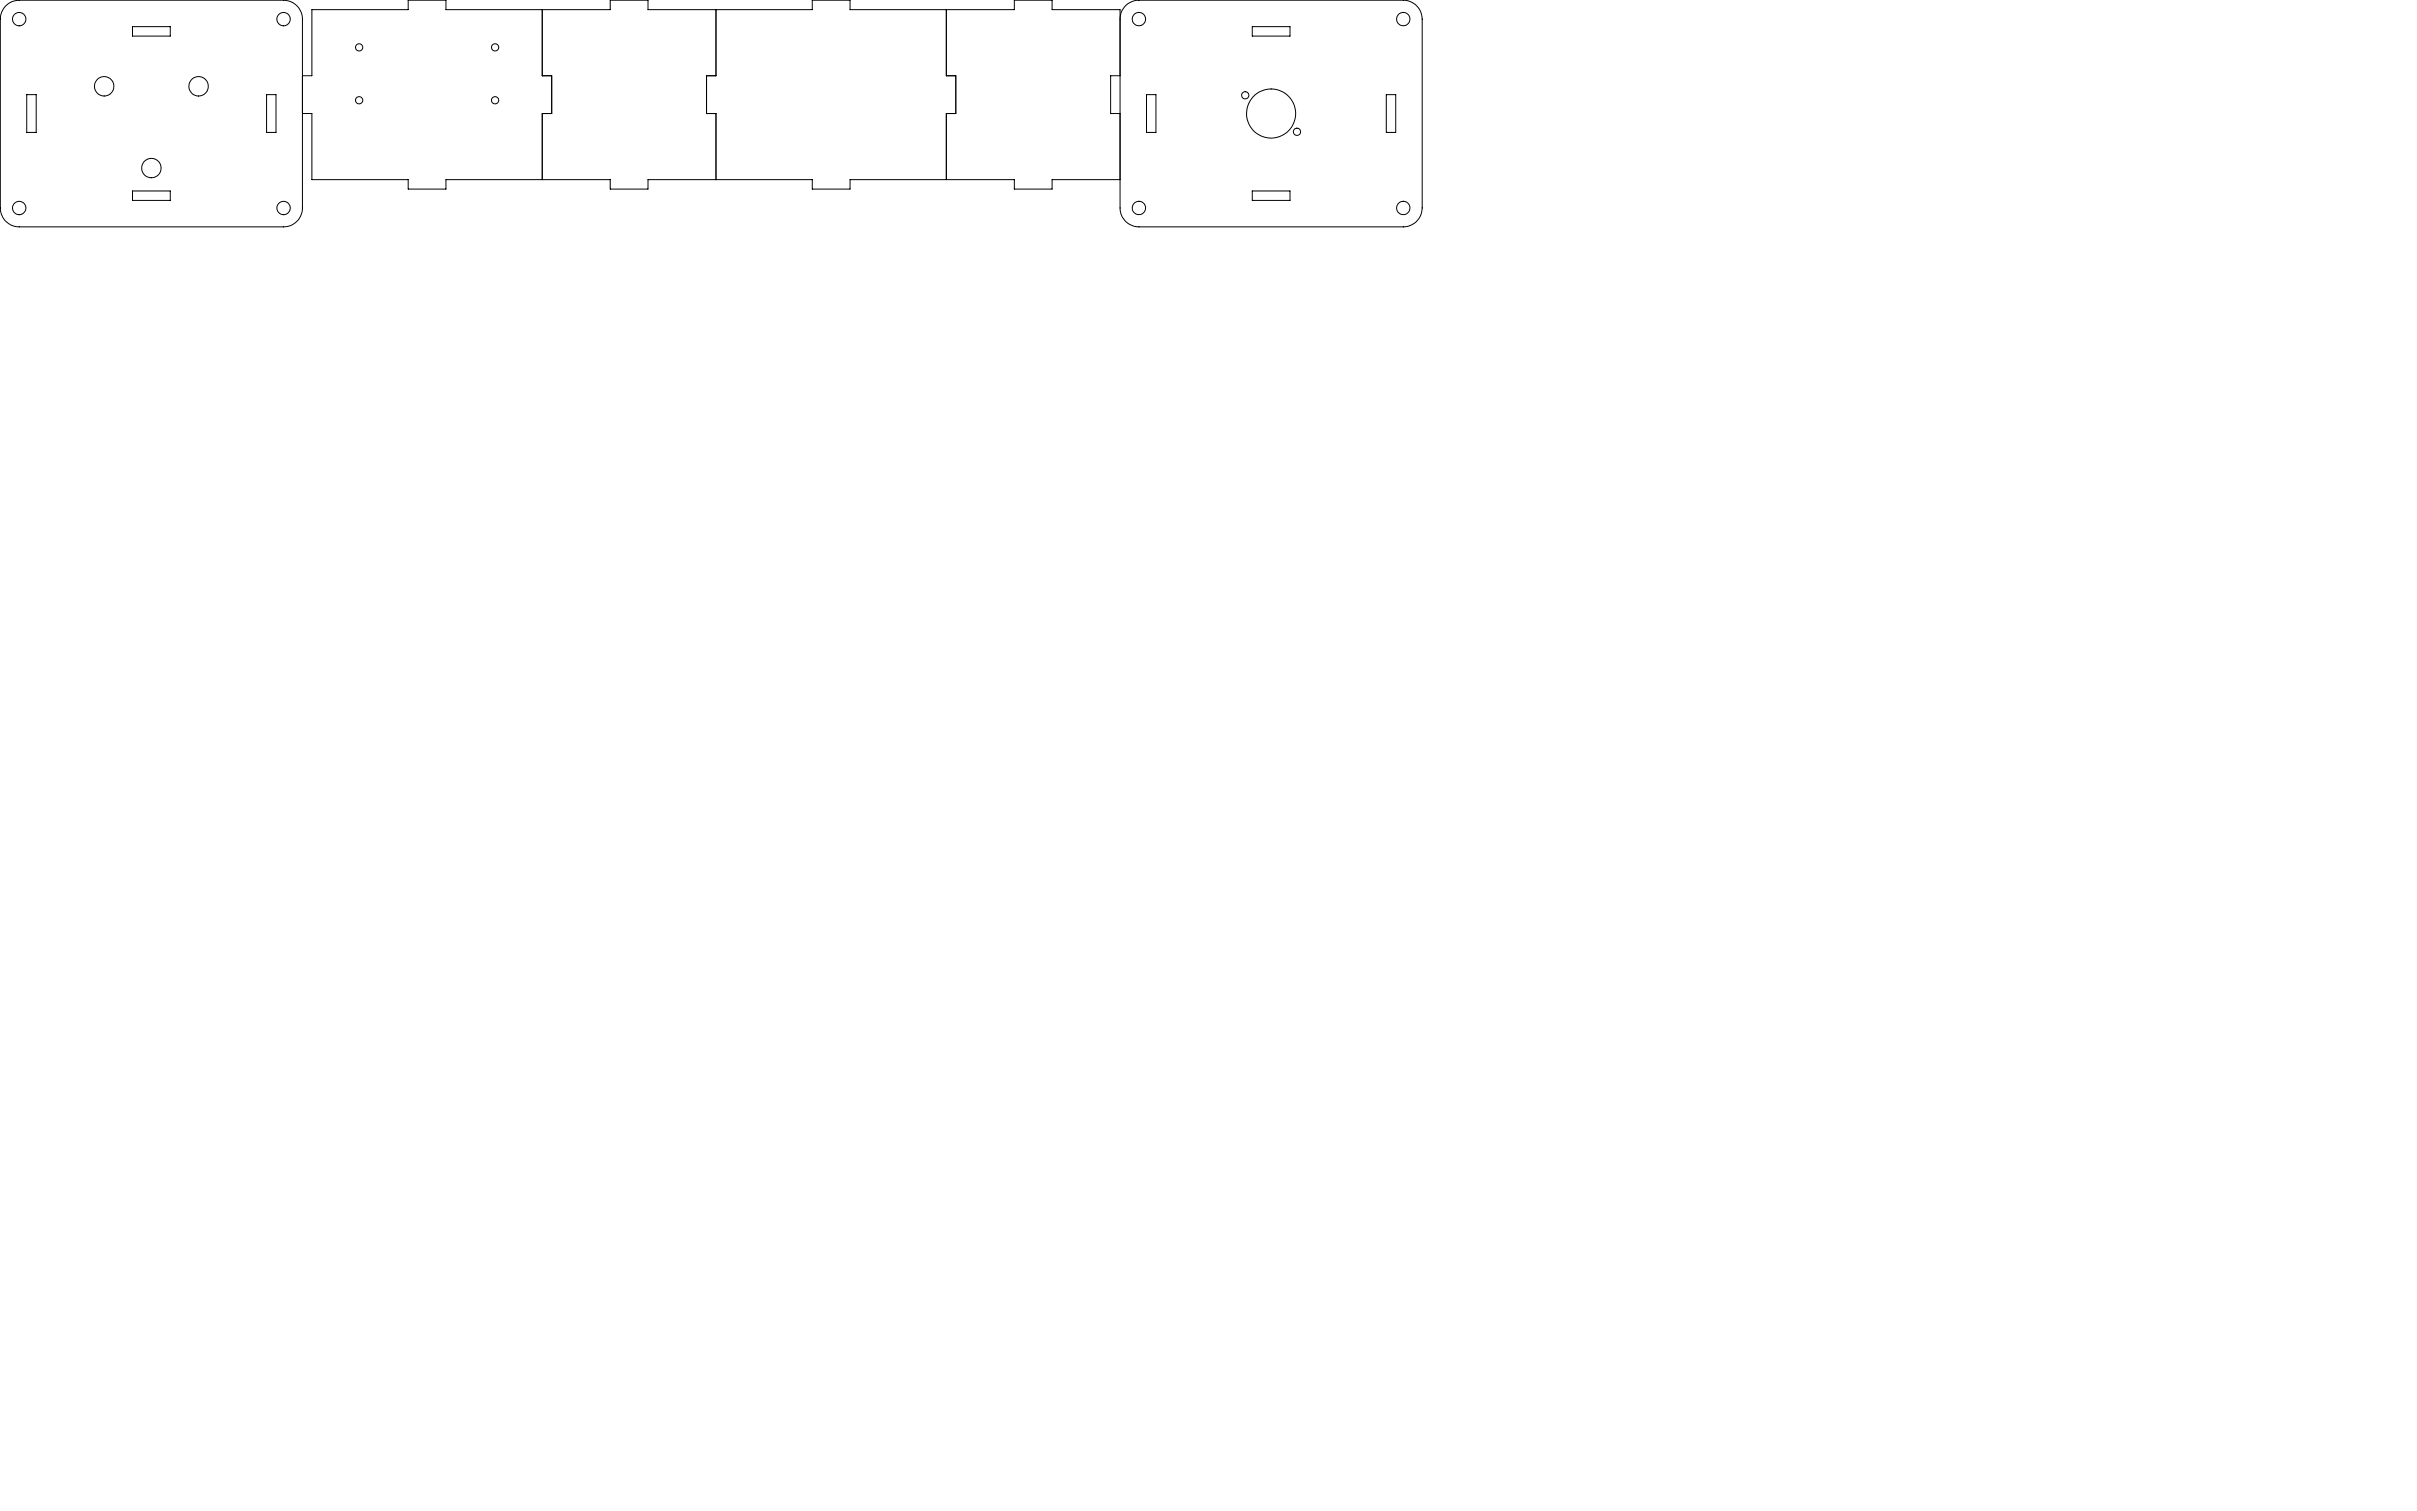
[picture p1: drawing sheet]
<svg xmlns="http://www.w3.org/2000/svg" width="813mm" height="508mm" viewBox="0 0 813 508" stroke-linecap="round" stroke-linejoin="round" font-family="sans-serif">
<!-- layer: Layer 1 -->
<g fill="none" stroke="#000" stroke-width=".34">
<path d="M1.7 2.2l1.8-1.4 3-.7h88.9a6.4 6.4 0 0 1 6.3 6.3v63.5a6.3 6.3 0 0 1-6.3 6.4h-88.9a6.4 6.4 0 0 1-6.4-6.4v-63.5l.4-2.2zM44.6 9h12.7v3.1h-12.7zM182.4 3.2v22.3h3.1v12.7h-3.1v22.2M240.8 3.2v22.3h-3.2v12.7h3.2v22.2M318.2 3.2v22.3h3.2v12.7h-3.2v22.2M376.7 6.4a6.4 6.4 0 0 1 6.3-6.3h88.9a6.4 6.4 0 0 1 6.4 6.3v63.5a6.4 6.4 0 0 1-6.4 6.4h-88.9a6.3 6.3 0 0 1-6.3-6.4v-66.7h-22.9v-3.1h-12.7v3.1h-55.2v-3.1h-12.7v3.1h-55.3v-3.1h-12.7v3.1h-55.2v-3.1h-12.7v3.1h-32.4v22.3h-3.2M421.1 9h12.7v3.1h-12.7zM9 31.8h3.2v12.7h-3.2zM89.6 31.8h3.2v12.7h-3.2zM101.7 38.2h3.2v22.2h32.4v3.2h12.7v-3.2h55.2v3.2h12.7v-3.2h55.3v3.2h12.7v-3.2h55.2v3.2h12.7v-3.2h22.9M376.7 25.5h-3.2v12.7h3.2M385.6 31.8h3.1v12.7h-3.1z"/>
<path d="M466.2 31.8h3.2v12.7h-3.2zM44.6 64.2h12.7v3.2h-12.7zM421.1 64.2h12.7v3.2h-12.7z"/>
<circle cx="6.5" cy="6.4" r="2.25"/>
<circle cx="95.4" cy="6.4" r="2.25"/>
<circle cx="120.8" cy="15.9" r="1.21"/>
<circle cx="166.5" cy="15.9" r="1.21"/>
<circle cx="383" cy="6.4" r="2.25"/>
<circle cx="471.9" cy="6.4" r="2.26"/>
<circle cx="35" cy="29" r="3.3"/>
<circle cx="66.8" cy="29" r="3.3"/>
<circle cx="120.8" cy="33.7" r="1.21"/>
<circle cx="166.5" cy="33.7" r="1.21"/>
<circle cx="418.8" cy="32" r="1.22"/>
<circle cx="427.4" cy="38.2" r="8.3"/>
<circle cx="50.9" cy="56.5" r="3.3"/>
<circle cx="436.1" cy="44.3" r="1.22"/>
<circle cx="6.5" cy="69.9" r="2.25"/>
<circle cx="95.4" cy="69.9" r="2.25"/>
<circle cx="383" cy="69.9" r="2.25"/>
<circle cx="471.9" cy="69.9" r="2.26"/>
</g>
</svg>
